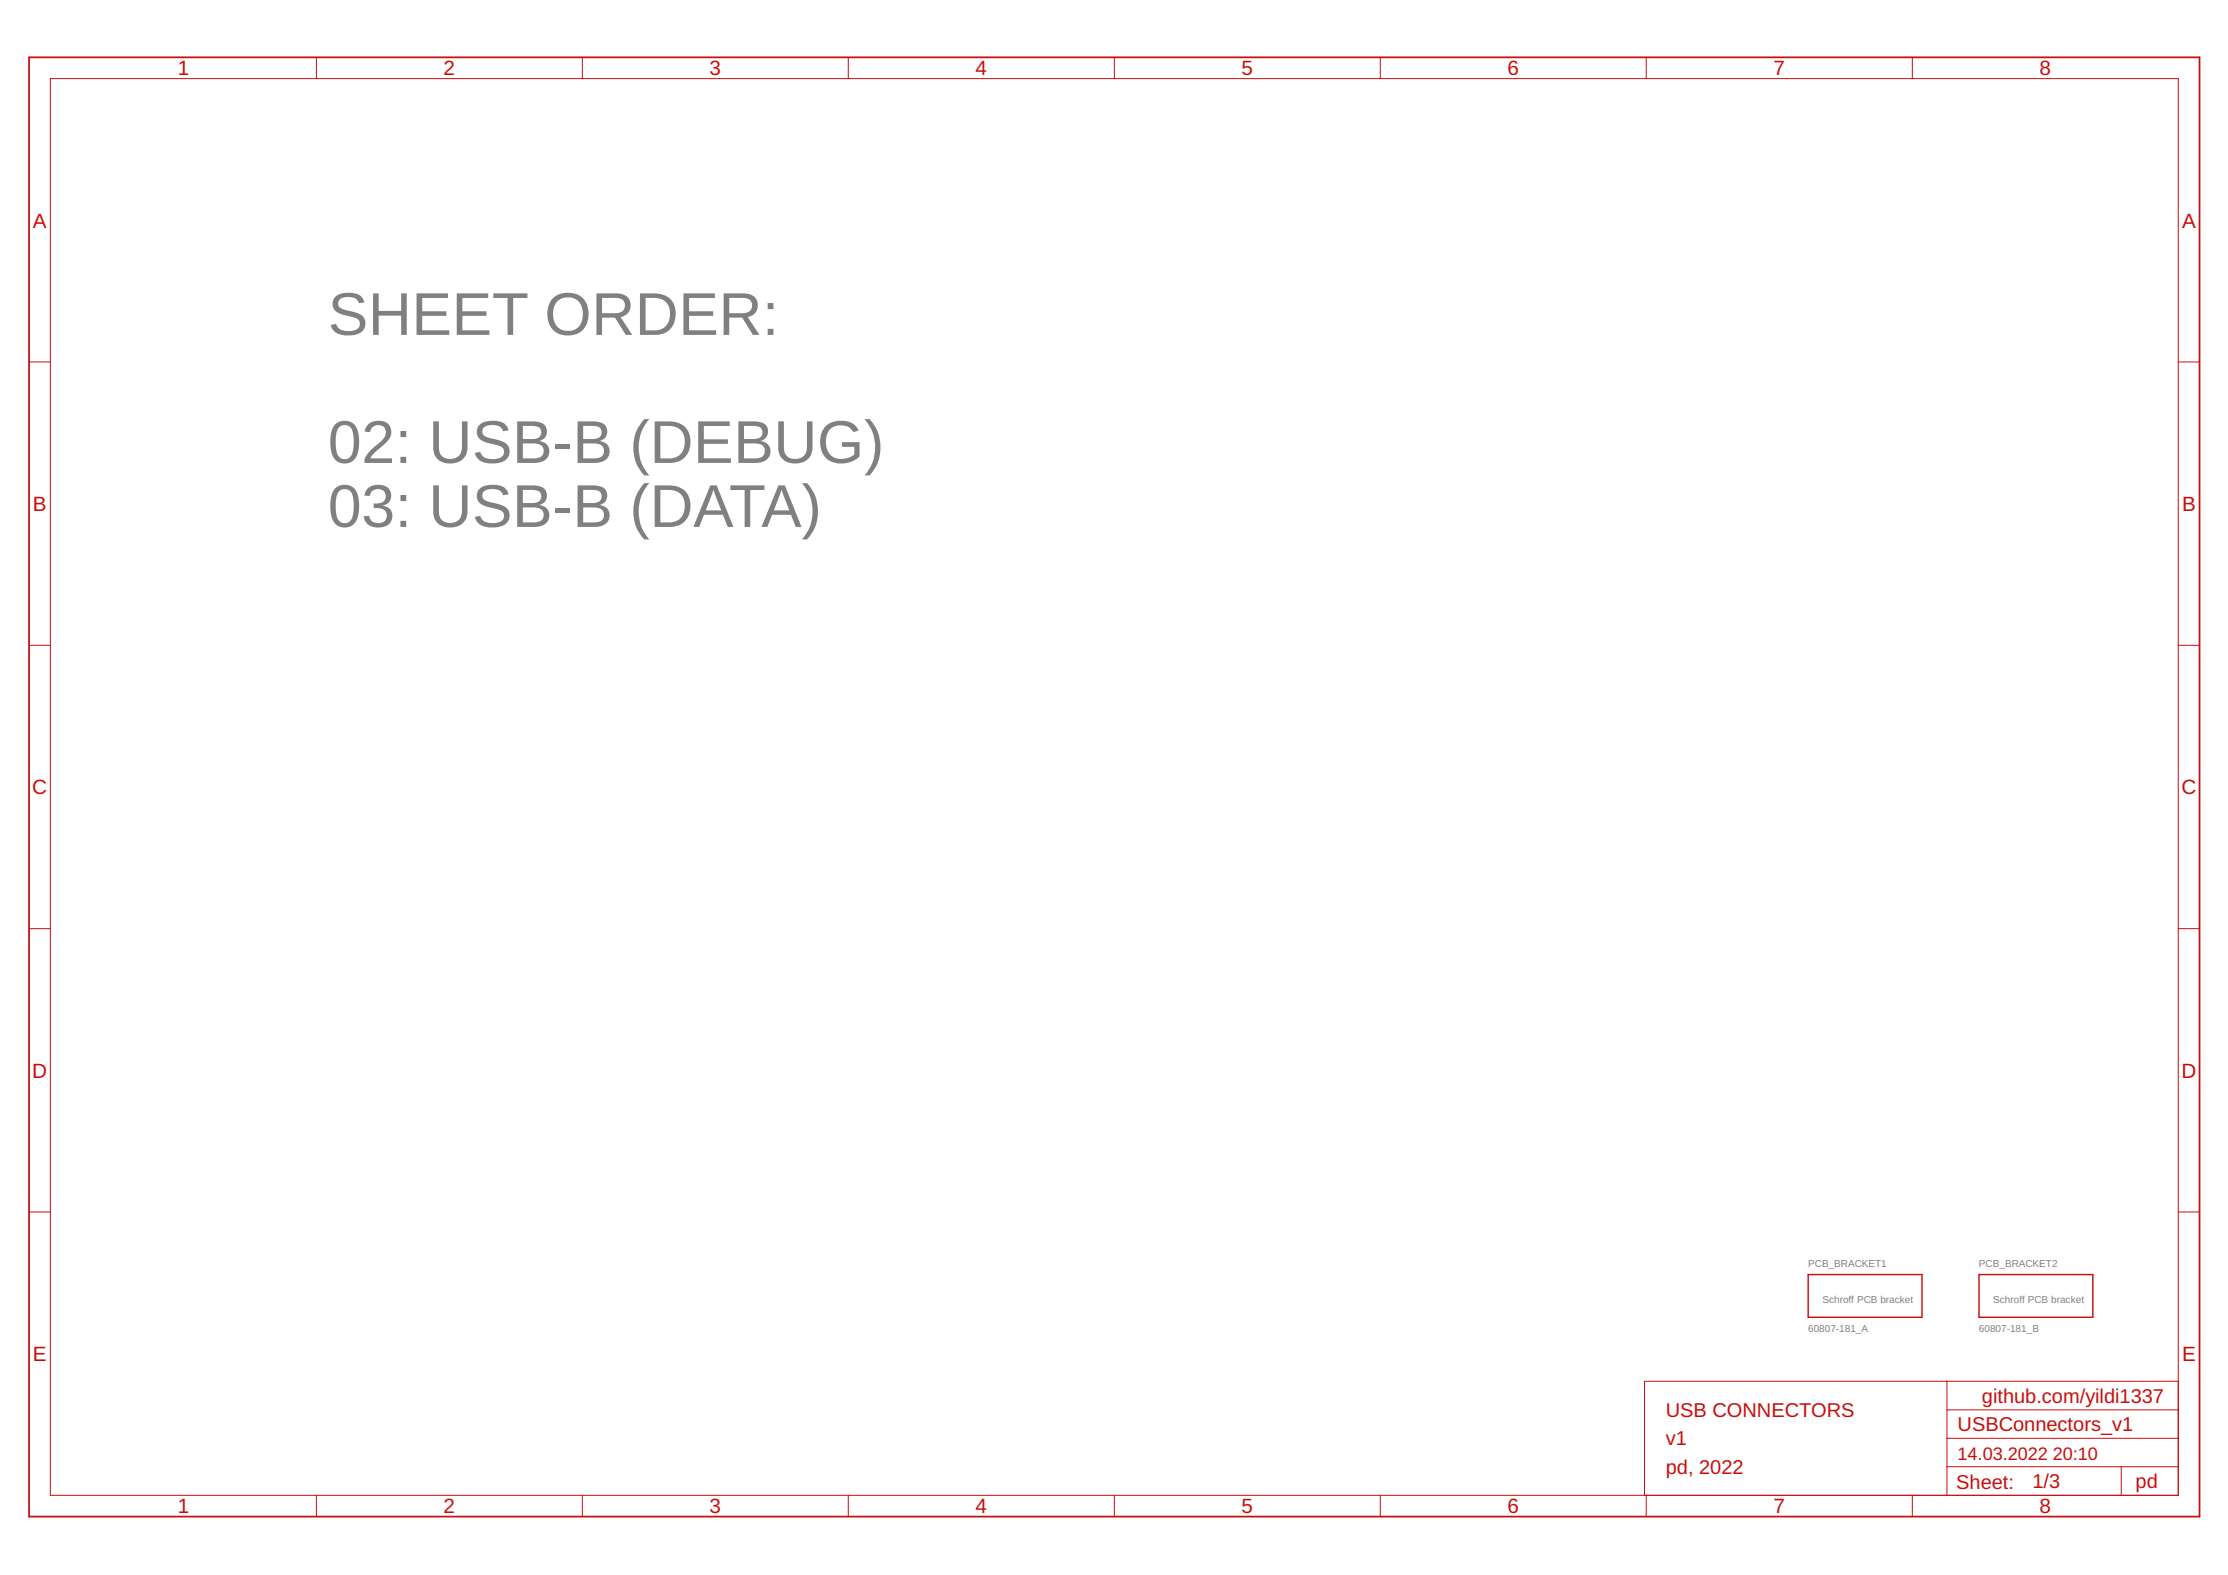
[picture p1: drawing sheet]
<svg xmlns="http://www.w3.org/2000/svg" width="297mm" height="210mm" viewBox="0 0 297 210" stroke-linecap="round" stroke-linejoin="round" font-family="sans-serif">
<defs><g id="words">
<g font-size="8" fill="#808080">
<text x="43.7" y="44.6">SHEET ORDER:</text>
<text x="43.7" y="61.7">02: USB-B (DEBUG)</text>
<text x="43.7" y="70.2">03: USB-B (DATA)</text>
</g>
<g font-size="2.8" fill="#c90d0c">
<text x="23.7" y="10">1</text>
<text x="59.1" y="10">2</text>
<text x="94.6" y="10">3</text>
<text x="130.1" y="10">4</text>
<text x="165.5" y="10">5</text>
<text x="201" y="10">6</text>
<text x="236.5" y="10">7</text>
<text x="271.9" y="10">8</text>
<text x="4.4" y="30.3">A</text>
<text x="290.9" y="30.3">A</text>
<text x="4.4" y="68.1">B</text>
<text x="290.9" y="68.1">B</text>
<text x="4.3" y="105.8">C</text>
<text x="290.8" y="105.8">C</text>
<text x="4.3" y="143.6">D</text>
<text x="290.8" y="143.6">D</text>
<text x="4.4" y="181.4">E</text>
<text x="290.9" y="181.4">E</text>
<text x="23.7" y="201.7">1</text>
<text x="59.1" y="201.7">2</text>
<text x="94.6" y="201.7">3</text>
<text x="130.1" y="201.7">4</text>
<text x="165.5" y="201.7">5</text>
<text x="201" y="201.7">6</text>
<text x="236.5" y="201.7">7</text>
<text x="271.9" y="201.7">8</text>
</g>
<g font-size="2.7" fill="#c90d0c">
<text x="222.1" y="188.8">USB CONNECTORS</text>
<text x="261" y="190.7">USBConnectors_v1</text>
<text x="264.2" y="186.9">github.com/yildi1337</text>
<text x="222.1" y="196.4">pd, 2022</text>
<text x="222.1" y="192.6">v1</text>
<text x="260.8" y="198.4">Sheet:</text>
<text x="271" y="198.3">1/3</text>
<text x="284.7" y="198.3">pd</text>
</g>
<g font-size="2.4" fill="#c90d0c">
<text x="261" y="194.5">14.03.2022</text>
<text x="273.7" y="194.5">20:10</text>
</g>
<g font-size="1.3" fill="#808080">
<text x="241.1" y="168.9">PCB_BRACKET1</text>
<text x="243" y="173.7">Schroff PCB bracket</text>
<text x="263.8" y="168.9">PCB_BRACKET2</text>
<text x="265.7" y="173.7">Schroff PCB bracket</text>
<text x="241.1" y="177.5">60807-181_A</text>
<text x="263.8" y="177.5">60807-181_B</text>
</g>
</g></defs>
<g fill="none" stroke="#c90d0c" stroke-width=".13">
<path d="M6.7 10.5h283.7v188.8h-283.7zM42.2 7.6v2.9M77.6 7.6v2.9M113.1 7.6v2.9M148.6 7.6v2.9M184 7.6v2.9M219.5 7.6v2.9M255 7.6v2.9M3.9 48.2h2.8M290.4 48.2h2.8M3.9 86h2.8M290.4 86h2.8"/>
<path d="M3.9 123.8h2.8M290.4 123.8h2.8M3.9 161.5h2.8M290.4 161.5h2.8M42.2 199.3v2.8M77.6 199.3v2.8M113.1 199.3v2.8M148.6 199.3v2.8M184 199.3v2.8M219.5 199.3v2.8M255 199.3v2.8M259.6 195.5h30.8"/>
<path d="M259.6 184.1v15.2M259.6 191.7h30.8M259.6 187.9h30.8M282.8 195.5v3.8M290.4 184.1h-71.2v15.2"/>
</g>
<path d="M3.9 7.6h289.3v194.5h-289.3z" fill="none" stroke="#c90d0c" stroke-width=".23"/>
<path d="M241.1 169.9h15.1v5.7h-15.1zM263.8 169.9h15.2v5.7h-15.2z" fill="none" stroke="#c90d0c" stroke-width=".19"/>
<use href="#words"/>
</svg>
